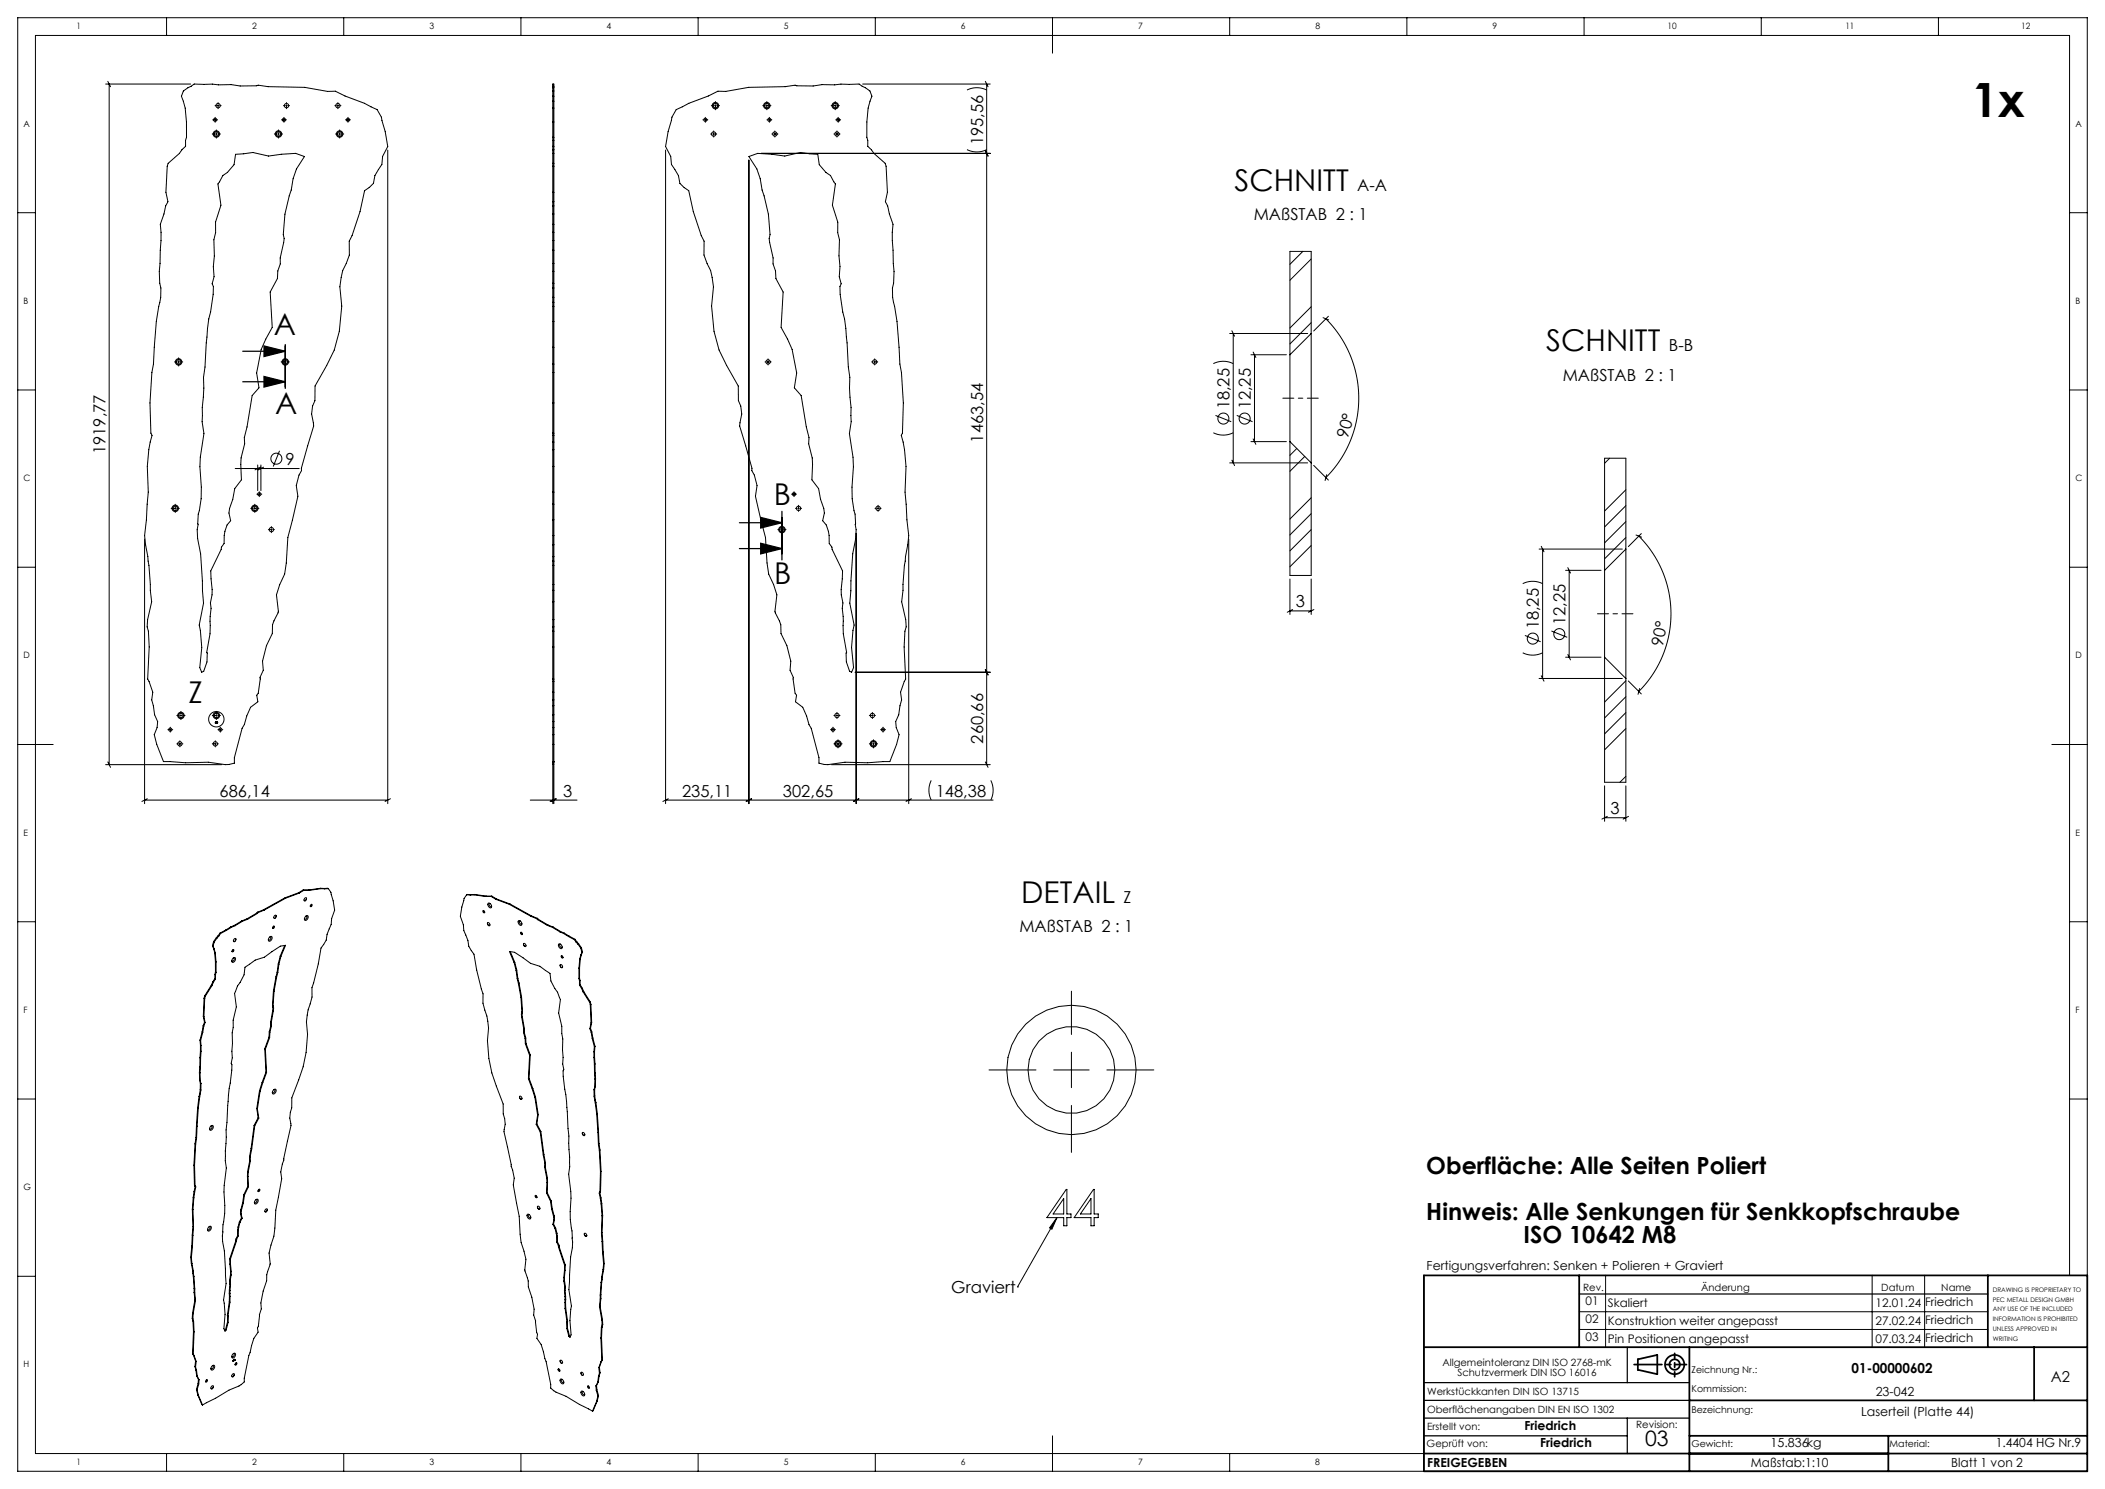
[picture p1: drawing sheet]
<svg xmlns="http://www.w3.org/2000/svg" width="594mm" height="420mm" viewBox="0 0 594 420" stroke-linecap="round" stroke-linejoin="round" font-family="sans-serif">
<defs><g id="words">
<text font-size="13.3" x="556.4" y="33.1">1x</text>
<g font-size="8.5">
<text x="348.3" y="53.9">SCHNITT</text>
<text x="77.3" y="94.6">A</text>
<text x="436.3" y="99.1">SCHNITT</text>
<text x="77.6" y="116.8">A</text>
<text x="218.4" y="142.5">B</text>
<text x="218.5" y="164.7">B</text>
<text x="53.1" y="198.2">Z</text>
<text x="288.2" y="254.6">DETAIL</text>
</g>
<g font-size="6.7">
<text x="402.5" y="331.2">Oberfläche: Alle Seiten Poliert</text>
<text x="402.5" y="344.2">Hinweis: Alle Senkungen für Senkkopfschraube</text>
<text x="430" y="350.6">ISO 10642 M8</text>
</g>
<text font-size="6" x="464.2" y="407.8">03</text>
<g font-size="4.7">
<text x="277.4" y="40.9" transform="rotate(-90 277.4 40.9)">195,56</text>
<text x="383" y="53.9">A-A</text>
<text x="353.8" y="62.1">MAßSTAB 2 : 1</text>
<text x="470.9" y="99.1">B-B</text>
<text x="441" y="107.3">MAßSTAB 2 : 1</text>
<text x="346.9" y="115.5" transform="rotate(-90 346.9 115.5)">18,25</text>
<text x="352.9" y="115.5" transform="rotate(-90 352.9 115.5)">12,25</text>
<text x="277.4" y="124.8" transform="rotate(-90 277.4 124.8)">1463,54</text>
<text x="380.4" y="123.9" transform="rotate(-75 380.4 123.9)">90°</text>
<text x="29.8" y="128.1" transform="rotate(-90 29.8 128.1)">1919,77</text>
<text x="80.6" y="131.1">9</text>
<text x="365.7" y="171.3">3</text>
<text x="434.2" y="177.6" transform="rotate(-90 434.2 177.6)">18,25</text>
<text x="441.7" y="176.3" transform="rotate(-90 441.7 176.3)">12,25</text>
<text x="469.2" y="182.6" transform="rotate(-78 469.2 182.6)">90°</text>
<text x="277.4" y="209.8" transform="rotate(-90 277.4 209.8)">260,66</text>
<text x="62" y="224.7">686,14</text>
<text x="158.9" y="224.7">3</text>
<text x="192.5" y="224.7">235,11</text>
<text x="220.9" y="224.7">302,65</text>
<text x="264.1" y="224.7">148,38</text>
<text x="454.5" y="229.6">3</text>
<text x="317.1" y="254.6">Z</text>
<text x="287.7" y="262.8">MAßSTAB 2 : 1</text>
<text x="268.5" y="364.8">Graviert</text>
</g>
<text font-size="4.2" x="578.7" y="389.8">A2</text>
<text font-size="3.9" x="522.5" y="387.2">01-00000602</text>
<g font-size="3.5">
<text x="402.6" y="358.2">Fertigungsverfahren: Senken + Polieren + Graviert</text>
<text x="529.3" y="393.8">23-042</text>
<text x="525.2" y="399.3">Laserteil (Platte 44)</text>
<text x="430.2" y="403.4">Friedrich</text>
<text x="402.7" y="413.9">FREIGEGEBEN</text>
<text x="434.6" y="408.2">Friedrich</text>
<text x="494" y="413.9">Maßstab:1:10</text>
<text x="499.6" y="408.2">15.836kg</text>
<text x="550.6" y="413.9">Blatt 1 von 2</text>
<text x="563.2" y="408.2">1.4404 HG Nr.9</text>
</g>
<g font-size="3.3">
<text x="447.5" y="368.2">01</text>
<text x="453.7" y="368.8">Skaliert</text>
<text x="529.2" y="368.8">12.01.24</text>
<text x="543.2" y="368.5">Friedrich</text>
<text x="447.5" y="373.2">02</text>
<text x="453.7" y="373.8">Konstruktion weiter angepasst</text>
<text x="529.2" y="373.8">27.02.24</text>
<text x="543.2" y="373.5">Friedrich</text>
<text x="447.5" y="378.2">03</text>
<text x="453.7" y="378.8">Pin Positionen angepasst</text>
<text x="529.2" y="378.8">07.03.24</text>
<text x="543.2" y="378.5">Friedrich</text>
</g>
<g font-size="2.8">
<text x="446.7" y="364.1">Rev.</text>
<text x="480" y="364.1">Änderung</text>
<text x="530.9" y="364.1">Datum</text>
<text x="547.8" y="364.1">Name</text>
<text x="407" y="385.2">Allgemeintoleranz DIN ISO 2768-mK</text>
<text x="411.3" y="388">Schutzvermerk DIN ISO 16016</text>
<text x="402.7" y="393.4">Werkstückkanten DIN ISO 13715</text>
<text x="402.7" y="398.6">Oberflächenangaben DIN EN ISO 1302</text>
<text x="402.7" y="403.4">Erstellt von:</text>
<text x="461.7" y="402.7">Revision:</text>
<text x="402.6" y="408.2">Geprüft von:</text>
</g>
<g font-size="2.7">
<text x="477.3" y="387.2">Zeichnung Nr.:</text>
<text x="477.3" y="392.7">Kommission:</text>
<text x="477.3" y="398.6">Bezeichnung:</text>
<text x="477.3" y="408.2">Gewicht:</text>
<text x="533.2" y="408.2">Material:</text>
</g>
<g font-size="2.5">
<text x="21.6" y="8.2">1</text>
<text x="71.2" y="8.2">2</text>
<text x="121.2" y="8.2">3</text>
<text x="171.2" y="8.2">4</text>
<text x="221.2" y="8.2">5</text>
<text x="271.2" y="8.2">6</text>
<text x="321.2" y="8.2">7</text>
<text x="371.2" y="8.2">8</text>
<text x="421.2" y="8.2">9</text>
<text x="470.5" y="8.2">10</text>
<text x="520.8" y="8.2">11</text>
<text x="570.3" y="8.2">12</text>
<text x="6.7" y="35.7">A</text>
<text x="585.7" y="35.7">A</text>
<text x="6.7" y="85.7">B</text>
<text x="585.7" y="85.7">B</text>
<text x="6.7" y="135.7">C</text>
<text x="585.7" y="135.7">C</text>
<text x="6.7" y="185.7">D</text>
<text x="585.7" y="185.7">D</text>
<text x="6.7" y="235.7">E</text>
<text x="585.7" y="235.7">E</text>
<text x="6.7" y="285.7">F</text>
<text x="585.7" y="285.7">F</text>
<text x="6.7" y="335.7">G</text>
<text x="6.7" y="385.7">H</text>
<text x="21.6" y="413.2">1</text>
<text x="71.2" y="413.2">2</text>
<text x="121.2" y="413.2">3</text>
<text x="171.2" y="413.2">4</text>
<text x="221.2" y="413.2">5</text>
<text x="271.2" y="413.2">6</text>
<text x="321.2" y="413.2">7</text>
<text x="371.2" y="413.2">8</text>
</g>
<g font-size="1.8">
<text x="562.4" y="364.4">DRAWING IS PROPRIETARY TO</text>
<text x="562.4" y="367.2">PEC METALL DESIGN GMBH</text>
<text x="562.4" y="369.9">ANY USE OF THE INCLUDED</text>
<text x="562.4" y="372.7">INFORMATION IS PROHIBITED</text>
<text x="562.4" y="375.4">UNLESS APPROVED IN</text>
<text x="562.4" y="378.2">WRITING</text>
</g>
</g></defs>
<g fill="none" stroke="#000" stroke-width=".28">
<path d="M47 5v5M97 5v5M147 5v5M197 5v5M247 5v5M297 5v10M347 5v5M397 5v5M447 5v5M497 5v5M547 5v5M29.8 23.7h24"/>
<path d="M30.4 22.9l.8 1.6M30.8 23.7v192M51.7 25.7l3.1-2 10.4 .2 2.6 .4 4.6-.1 .5-.2 2.8 .4 10.3 .2 6.4 1.2 2.2-.1 2.8 1.4 5.4 2 3.6 1.8 1.2 2.1 1.1 4.1 .7 4.2-1.4 2.8-.2 2.3-2 3.1-.4 2.2-1.2 1.2-1.3 .9-1.3 5.9-2.3 6.8-.8 1.5 .1 3.9-1.9 4.4-.8 4.6a33.6 33.6 0 0 1-3.7 22.2l-3.3 5.8v4.1l-.7 1.5-.3 2.3 .6 3.4-3.5 11.9 .1 .7-.7 1.2-.8 3 .5 3-2.9 11.6-.4 7.2-.5 3.1-1.4 3-.9 2.9 .6 4.6-1.7 3.8-.1 2.5-1.6 3.4-1.1 4.4 .2 2.6-.9 2-.5 4.5-.4 .5 .3 1.9-2.1 1.5-1.1 2.5-.7 2.4-.6 1-2.2 8.3v1.6l-2.5 .4-4.8-.7-6.4 .2-6.3-.4-1.9-4.8-.7-2.8 .8-2 .2-1.7-.9-1.9-.3-2.5-.5-1.7 .3-2.2-1.4-3.7 .4-9-.2-4.5-.4-1.2 .2-2 1.1-5.1-.8-10.2-1.2-8.4 1-12.3a38.5 38.5 0 0 1 1.1-16l-.3-.6-.3-8.5 .6-8.6 .4-2.4a84.2 84.2 0 0 1 2-18.8l.1-2.7-.3-1.3-.2-3.4 .5-8.7-.2-4.5 1.1-2.9 .4-2.3 .7-1.2-.6-2.7 .4-7.3 .2-.8 3.2-2.8 .7-1.1 1.1-.9v-1.7l.2-.9v-4.3l-.3-3.9-1.1-3.4zM59.9 37.8h.7M60 33.8h.2M60.5 33.8h.5M60.7 29.8h.3M60.7 33.1v.2M60.7 33.6v.5M60.7 34.3v.2M60.8 37.8h.5M61.1 36.6v.7"/>
<path d="M61.1 37.6v.5M61.1 38.3v.7M61.2 33.8h.2M61.3 29.8h.5M61.5 28.9v.4M61.5 29.6v.5M61.5 30.3v.4M61.6 37.8h.6M62 29.8h.4M77.4 37.8h.7M78.3 37.8h.5M78.6 36.6v.7"/>
<path d="M78.6 37.6v.5M78.6 38.3v.7M79.1 37.8h.6M79.4 33.8h.2M79.9 33.8h.5M80 29.8h.3M80.1 33.1v.2M80.1 33.6v.5M80.1 34.3v.2M80.6 29.8h.5M80.6 33.8h.2M80.8 28.9v.4"/>
<path d="M80.8 29.6v.5M80.8 30.3v.4M81.3 29.8h.4M94.5 29.8h.3M94.7 37.8h.6M95.1 29.8h.5M95.3 28.9v.4M95.3 29.6v.5M95.3 30.3v.4M95.6 37.8h.5M95.8 36.6v.7M95.8 37.6v.5"/>
<path d="M95.8 38.3v.7M95.8 29.8h.4M96.3 37.8h.7M97.5 33.8h.2M97.9 33.8h.5M98.2 33.1v.2M98.2 33.6v.5M98.2 34.3v.2M98.7 33.8h.2M156 23.7h.3v192h-.3zM156 25.7h.3M156 27.1h.3"/>
<path d="M156 28.6h.3M156 30.5h.3M156 24.7h.3M156 34.4h.3M156 39.6h.3M156 38.7h.3M156 24.3h.3M190.8 30.9l3.6-1.8 5.5-2 2.7-1.4 2.2 .1 6.5-1.2 10.3-.2 2.8-.4 .5 .2 4.6 .1 2.5-.4 10.4-.2 3.1 2 .5 1.4-1 3.4-.4 3.9v4.3l.3 .9v1.7l1 .9 .7 1.1 3.2 2.8 .2 .8 .4 7.3-.6 2.7 .7 1.2 .5 2.3 1 2.9-.2 4.5 .5 8.7-.1 3.4a11.6 11.6 0 0 0 .2 6.5l.7 4.3 1.8 23-.2 8.5-.4 .6a38.5 38.5 0 0 1 1.1 16l1 12.3-1.2 8.4-.8 10.2 1.2 5.1 .1 2-.3 1.2-.3 4.5 .5 9-1.5 3.7 .3 2.2-.4 1.7-.4 2.5-.8 1.9 .1 1.7 .8 2-.7 2.8-1.9 4.8-6.3 .4-6.4-.2-4.8 .7-2.5-.4v-1.6l-2.2-8.3-.6-1-.7-2.4-1.1-2.5-2-1.5 .3-1.9-.4-.5-.5-4.5-1-2 .3-2.6-1.2-4.4-1.6-3.4-.1-2.5-1.6-3.8 .5-4.6-.9-2.9-1.4-3-.5-3.1-.4-7.2-2.8-11.6 .4-3-.7-3-.8-1.3 .1-.6-3.5-11.9 .6-3.4-.3-2.3-.6-1.5-.1-4.1-3.3-5.8a33.6 33.6 0 0 1-3.7-22.2l-.8-4.6-1.8-4.4v-3.9l-.8-1.5-2.3-6.8-1.2-5.9-1.3-.9-1.2-1.2-.5-2.2-1.9-3.1-.2-2.3-1.5-2.8 .7-4.2 1.1-4.1zM198.3 33.8h.2M198.8 33.8h.5M199 33.1v.2M199 33.6v.5"/>
<path d="M199 34.3v.2M199.5 33.8h.2M200.5 37.8h.4M200.7 29.8h.7M201.1 37.8h.5M201.4 36.9v.4M201.4 37.6v.5M201.4 38.3v.4M201.6 29.8h.5M201.9 28.6v.7M201.9 29.6v.5M201.9 30.3v.7"/>
<path d="M201.9 37.8h.4M202.4 29.8h.6M215.2 29.8h.7M216.1 29.8h.5M216.4 28.6v.7M216.4 29.6v.5M216.4 30.3v.7M216.4 33.8h.2M216.9 33.8h.5M216.9 29.8h.7M217.1 33.1v.2M217.1 33.6v.5"/>
<path d="M217.1 34.3v.2M217.6 33.8h.2M217.8 37.8h.4M218.4 37.8h.5M218.7 36.9v.4M218.7 37.6v.5M218.7 38.3v.4M219.2 37.8h.3M234.5 29.8h.7M235.3 37.8h.4M235.4 29.8h.5M235.7 28.6v.7"/>
<path d="M235.7 29.6v.5M235.7 30.3v.7M235.8 33.8h.2M235.9 37.8h.5M236.2 36.9v.4M236.2 37.6v.5M236.2 38.3v.4M236.2 29.8h.7M236.3 33.8h.5M236.5 33.1v.2M236.5 33.6v.5M236.5 34.3v.2"/>
<path d="M236.7 37.8h.3M237 33.8h.2M243.4 23.7h36M272.9 25.4a6.2 6.2 0 0 1 5.5 0M278 22.9l.8 1.6M278.4 23.7v192M5 60h5M66.5 43.5l4.9-.5 4.4 1 3.6-.5 4-.2 2.5 .9-2.2 3.5-1 2.7-.5 3.2-1.8 6.8-.5 5.8 .3 1.1-1.1 5.5v1.6l-.7 2-.1 2.2-2.1 3.8 .6 9.9-1.8 3.4-1.3 2.9-1.3 6.6 .7 4.2-1.9 2.2-1.5 8.8-.8 3 .1 1.8-1 4 .1 6.1-1.9 2.5-.5 3.1-.9 2.5-.2 1.3 .5 2.2-1 1.2-.6 1.8-.3 3.4-.7 1-.1 .6-2.9 6.1 .4 5.3-.1 1.5-.4 2.3 .2 1.5-.3 2.3a35.9 35.9 0 0 1-1 10.1l.2 .2-.1 2.5-.9 2.7-.6 .2-.5-1.3 .5-5.6-.4-4.9-.3-1.5 1.2-6.2-.8-13.9a18.5 18.5 0 0 1-.8-8.5l.1-2.7a29.9 29.9 0 0 0 .5-13.3l.1-2.7 1-6.7-.5-3.4 .1-3.9 .4-5.5-.1-3.1 .4-2.9 .4-6.8a45.2 45.2 0 0 1 1.2-8.7l.8-5v-2.2l-.3-.8 .5-2-.2-2.8 .3-3-.2-4.6 .5-2v-2.9l1.5-4.8-.8-6 1.4-2.4 1.3-.9 1.8-2.1zM109.4 42.3v184.4M156 43.3h.3M156 58.1h.3M156 56.9h.3"/>
<path d="M156 54.2h.3M156 46.9h.3M156 46.1h.3M156 42.3h.3M156 41.3h.3M187.8 42.3v184.4M211.3 44.2l2.5-.9 4 .2 3.6 .5 4.5-1 4.9 .5 .4 3 1.9 2.1 1.3 .9 1.3 2.4-.8 6 1.5 4.8v2.9l.5 2-.2 4.6 .3 3-.2 2.8 .6 2-.4 .8 .1 2.2 .7 5a45.1 45.1 0 0 1 1.2 8.7l.4 6.8 .4 2.9-.1 3.1 .5 5.5v3.9l-.5 3.4 1 6.7 .1 2.7a29.9 29.9 0 0 0 .5 13.3l.1 2.7a18.5 18.5 0 0 1-.8 8.5l-.8 13.9 1.2 6.2-.3 1.5-.4 4.9 .6 5.6-.6 1.3-.5-.2-1-2.7v-2.5l.1-.2a35.9 35.9 0 0 1-1-10.1l-.2-2.3 .2-1.5-.5-2.3v-1.5l.4-5.3-3-6.1v-.6l-.8-1-.2-3.4-.6-1.8-1.1-1.2 .5-2.2-.1-1.3-1-2.5-.5-3.1-1.9-2.5 .1-6.1-1-4 .1-1.8-.8-3-1.4-8.8-1.9-2.2 .6-4.2-1.3-6.6-1.3-2.9-1.8-3.4 .6-9.9-2-3.8-.2-2.2-.7-2 .1-1.6-1.2-5.5 .3-1.1-.5-5.8-1.8-6.8-.5-3.2-.9-2.7zM211.3 45.2v181.5M214.8 43.3h64.6M272.9 42.2a6.2 6.2 0 0 0 5.5 0M278 42.5l.8 1.5M584 60h5"/>
<path d="M156 76.5h.3M156 74.3h.3M156 79.9h.3M156 70.6h.3M156 67.8h.3M156 63.3h.3M156 60.4h.3M156 65.5h.3M367.6 70.9l-3.6 3.7M370 73l-6 6M156 97.9h.3M156 90.7h.3"/>
<path d="M156 86.4h.3M156 85.3h.3M156 81.2h.3M156 83.9h.3M347 94.1h22M347.6 93.3l.8 1.5M348 94.1v36.5M353.6 99.3l.8 1.5M370 86.5l-6 6M370 91l-6 6M370 94.1v-23.2h-6v29.2M370 94.1v36.5"/>
<path d="M370 94.1l-6 6M373.4 89.6l1.5 .6M374.1 89.9a31.7 31.7 0 0 1 0 44.8M374.9 89.2l-4.2 4.2M5 110h5M49.2 102.1h.7M50.2 102.1h.5M50.4 100.9v.7M50.4 101.8v.5M50.4 102.6v.6M50.9 102.1h.7M79.3 102.1h.7"/>
<path d="M80.2 102.1h.5M80.5 100.9v.7M80.5 101.8v.5M80.5 102.6v.6M81 102.1h.7M156 113.7h.3M156 105.1h.3M156 102.7h.3M215.9 102.1h.3M216.5 102.1h.5M216.7 101.2v.4M216.7 101.8v.5"/>
<path d="M216.7 102.6v.3M217.2 102.1h.4M246 102.1h.3M246.6 102.1h.5M246.8 101.2v.4M246.8 101.8v.5M246.8 102.6v.3M247.3 102.1h.4M342.4 102.6a6.3 6.3 0 0 1 5.6 0M343 117.2l4.4 1.8M349 117.2l4.4 1.8M353 100.1h10"/>
<path d="M354 100.1v24.5M364 100.1v24.5M584 110h5M66.4 132.2h18M72.5 139.4h.2M72.7 131.2v7.2M72.9 139.4h.5M73.2 138.7v.2M73.2 139.1v.5M73.2 139.9v.2M73.5 131.8l-1.5 .7M73.6 131.2v7.2"/>
<path d="M73.7 139.4h.2M74.4 131.8l-1.5 .7M78.9 127.2l-1.8 4.4M156 138.8h.3M156 131.6h.3M156 126.9h.3M156 124.7h.3M156 122.2h.3M156 122.8h.3M223.4 139.4h.2M223.8 139.4h.5M224.1 138.7v.2"/>
<path d="M224.1 139.1v.5M224.1 139.9v.2M224.6 139.4h.2M342.4 122.1a6.3 6.3 0 0 0 5.6 0M347 130.6h22M347.6 129.8l.8 1.5M353 124.6h10M353.6 123.8l.8 1.5M364 124.6v37.7h6v-31.7M364 124.6l6 6M365.9 126.5l-1.9 1.9M368.2 128.7l-4.2 4.2"/>
<path d="M370.7 131.3l4.2 4.1M374.4 133.9l-.5 1.6M454.2 129.3l-1.4 1.4M458.8 138.2l-6 6M5 160h5M40.8 152.1v74.6M48.3 143.4h.7M49.2 143.4h.5M49.5 142.2v.7M49.5 143.1v.5M49.5 143.9v.7M50 143.4h.6"/>
<path d="M70.7 143.4h.7M71.6 143.4h.5M71.9 142.2v.7M71.9 143.1v.5M71.9 143.9v.7M72.4 143.4h.7M75.7 149.4h.4M76.3 149.4h.5M76.6 148.5v.4M76.6 149.1v.5M76.6 149.9v.4M77.1 149.4h.3"/>
<path d="M156 151.1h.3M156 146.6h.3M156 153.7h.3M156 157h.3M156 142.2h.3M156 158.3h.3M156 159.5h.3M219.5 149.4h.6M220.4 149.4h.5M220.6 148.2v.7M220.6 149.1v.5M220.6 149.9v.7"/>
<path d="M221.1 149.4h.7M224.5 143.4h.3M225.1 143.4h.5M225.3 142.5v.4M225.3 143.1v.5M225.3 143.9v.4M225.8 143.4h.4M241.6 150.4v76.3M246.9 143.4h.4M247.5 143.4h.5M247.8 142.5v.4M247.8 143.1v.5"/>
<path d="M247.8 143.9v.4M248.3 143.4h.3M256.4 152.1v74.6M370 140.4l-6 6M370 144.9l-6 6M370 149.4l-6 6M370 153.9l-6 6M434.3 154.9h23.5M434.9 154.1l.8 1.5M435.3 154.9v36.5M458.8 154.9v-25.6h-6v31.6M458.8 154.9v36.5"/>
<path d="M458.8 154.9l-6 6M458.8 142.6l-6 6M458.8 147.1l-6 6M458.8 151.6l-6 6M461.7 150.9l1.5 .6M462.5 151.2a31 31 0 0 1 0 43.8M463.2 150.5l-3.7 3.7M584 160h5M156 176.8h.3M156 174.8h.3M156 178h.3M156 169.7h.3"/>
<path d="M156 164.9h.3M156 166.5h.3M364 163.3v10M364 172.3h6M364.8 171.9l-1.6 .8M370 163.3v10M370.8 171.9l-1.6 .8M429.7 164.6a6.3 6.3 0 0 1 5.6 0M430.3 179.2l4.4 1.8M437.8 178l4.4 1.8M441.8 160.9h10M442.4 160.1l.8 1.5"/>
<path d="M442.8 160.9v24.5M452.8 160.9v24.5M156 191.5h.3M156 182.5h.3M156 192.2h.3M156 195.2h.3M156 197.4h.3M156 199.1h.3M241.3 189.6h38.1M278 188.9l.8 1.5M429.7 184.1a6.3 6.3 0 0 0 5.6 0M434.3 191.4h23.5"/>
<path d="M434.9 190.6l.8 1.5M441.8 185.4h10M442.4 184.6l.8 1.5M452.8 185.4v35.3h6v-29.3M452.8 185.4l6 6M458.8 192l-6 6M458.8 196.5l-6 6M459.5 192.1l3.7 3.6M462.7 194.2l-.5 1.7M5 210h10M29.8 215.7h32.8M30.4 214.9l.8 1.5"/>
<path d="M47.4 205.8h.2M47.8 205.8h.5M48.1 205.1v.2M48.1 205.6v.5M48.1 206.3v.2M48.6 205.8h.2M49.9 201.8h.7M49.9 209.8h.4M50.5 209.8h.5M50.8 209v.3M50.8 209.6v.5M50.8 210.3v.4"/>
<path d="M50.8 201.8h.5M51.1 200.7v.6M51.1 201.6v.5M51.1 202.3v.7M51.3 209.8h.3M51.6 201.8h.6M59.9 201.8h.7M59.9 209.8h.4M60.5 209.8h.5M60.8 209v.3M60.8 209.6v.5M60.8 210.3v.4"/>
<path d="M60.8 203.8l.1-.2 .1 .4v-.5l-.3 .4 .7-.1M60.8 201.8h.5M61.1 200.7v.6M61.1 201.6v.5M61.1 202.3v.7M61.3 209.8h.3M61.4 203.5h.1M61.4 203.5l-.3 .4M61.4 203.5v.5l-.1-.4-.1 .2M61.4 203.8v.1M61.5 205.8h.2M61.6 201.8h.6"/>
<path d="M61.9 205.8h.5M62.2 205.1v.2M62.2 205.6v.5M62.2 206.3v.2M62.7 205.8h.2M156 215.8v10.9M156 203.5h.3M156 214.8h.3M156 201.6h.3M156 207.2h.3M156 205.2h.3M156 210h.3"/>
<path d="M156 215.2h.3M156.3 215.8v10.9M234.4 205.8h.2M234.6 215.7h44.8M234.8 205.8h.5M235.1 205.1v.2M235.1 205.6v.5M235.1 206.3v.2M235.3 209.8h.7M235.3 201.8h.4M235.6 205.8h.2M235.9 201.8h.5"/>
<path d="M236.2 201v.3M236.2 201.6v.5M236.2 202.3v.4M236.2 209.8h.5M236.5 208.7v.6M236.5 209.6v.5M236.5 210.3v.7M236.7 201.8h.3M237 209.8h.6M245.3 209.8h.7M245.3 201.8h.4M245.9 201.8h.5"/>
<path d="M246.2 201v.3M246.2 201.6v.5M246.2 202.3v.4M246.2 209.8h.5M246.5 208.7v.6M246.5 209.6v.5M246.5 210.3v.7M246.7 201.8h.3M247 209.8h.6M248.5 205.8h.2M248.9 205.8h.5M249.2 205.1v.2"/>
<path d="M249.2 205.6v.5M249.2 206.3v.2M249.7 205.8h.2M278 214.9l.8 1.5M458.8 219l-1.7 1.7M458.8 201l-6 6M458.8 205.5l-6 6M579 210h10M40.8 225.7h68.6M41.6 225.3l-1.6 .8M110.2 225.3l-1.5 .8M149.6 225.7h13.2"/>
<path d="M156.8 225.3l-1.6 .8M157.1 225.3l-1.6 .8M187.8 225.7h92.4M188.6 225.3l-1.5 .8M212.1 225.3l-1.5 .8M242.4 225.3l-1.6 .8M257.2 225.3l-1.5 .8M262.8 220.1a6.2 6.2 0 0 0 0 5.6M279.6 220.1a6.2 6.2 0 0 1 0 5.6M452.8 221.7v10M452.8 230.7h6M453.6 230.3l-1.6 .7"/>
<path d="M458.8 221.7v10M459.6 230.3l-1.6 .7M5 260h5M68.2 259.8l.2 .1M68.2 259.8l-2.1 1.2M68.4 259.9l-2.1 1.2M69.7 259.2l.2 .1M69.7 259.2l-1.5 .6M69.9 259.3l-1.5 .6M72.4 257.6l.2 .1M72.4 257.6l-2.7 1.6M72.6 257.7l-2.7 1.6"/>
<path d="M72.7 257.3l.2 .1M72.7 257.3l-.3 .3M72.9 257.4l-.3 .3M74.4 256.6l.1 .1M74.4 256.6l-1.7 .7M74.5 256.7l-1.6 .7M77.5 258.3a.34 .34 0 0 1 .5 0 .34 .34 0 0 1-.2 .5l-.1 .1a.34 .34 0 0 1-.5 0 .34 .34 0 0 1 .2-.5zM77.9 258.3l-.4 .8M80.4 253.2l.2 .1M80.4 253.2l-6 3.4M80.6 253.3l-6.1 3.4M84.2 251.8l.2 .1"/>
<path d="M84.2 251.8l-3.8 1.4M84.4 251.9l-3.8 1.4M85.6 251l.1 .1M85.6 251l-1.4 .8M85.7 251.1l-1.3 .8M86 253.3a.34 .34 0 0 1 .6 .1 .34 .34 0 0 1-.3 .5v.1a.34 .34 0 0 1-.6-.1 .34 .34 0 0 1 .2-.5zM86.2 258.5l.1-.1a.46 .46 0 0 1 .7 .1 .46 .46 0 0 1-.2 .7 .51 .51 0 0 1-.7 .4 .51 .51 0 0 1 0-.9zM86.3 258.4a.43 .43 0 0 1 .2 .6 .43 .43 0 0 1-.6 .1M86.5 253.4l-.4 .7M87.2 251l.1 .1M87.2 251h-1.6M87.3 251.1h-1.6"/>
<path d="M87.7 255.2l.1-.1a.27 .27 0 0 1 .2 .4 .27 .27 0 0 1-.4 .1zM87.9 255.1l-.3 .6M90.4 250.6l.2 .1M90.4 250.6l-3.2 .4M90.4 250.6h1.1M90.6 250.7l-3.3 .4M90.6 250.7h1.1M91.5 250.6l.2 .1M91.5 250.6l1.2 .1M92.7 250.7l.7 1 1 5-.8 2.4-.1 1.6-1.2 2.8-.2 1.7-1.5 2.2-.8 4.5-1.8 6.7v2.6l-.5 2a15.8 15.8 0 0 0-.7 8.6l-.4 5-.9 4.1-3.2 8.8v2.8a7.3 7.3 0 0 0-.2 5l-2.9 13.1 .3 1.9-1.7 8.8-.5 7.4-1.4 4.8 .3 2.9a11.8 11.8 0 0 0-1 4.9l-.9 2.9-.7 3.3 .1 1.7-.5 1.7-.3 3.2-.2 .5 .1 1.2-1.2 1.7-.6 2.1a53.6 53.6 0 0 0-2.1 10.2l-1.5 1.2-2.8 1.1-3.8 2.3-3.7 1.9M92.7 250.7h-1M131.7 252.4l-.7 1-1.1 5.1 .9 2.3 .1 1.7 1.1 2.8 .3 1.6 1.5 2.3 .7 4.4 1.8 6.7v2.7l.5 1.9a15.7 15.7 0 0 1 .7 8.6l.5 5.1 .8 4.1 3.2 8.7v2.8a7.3 7.3 0 0 1 .2 5l2.9 13.1-.3 1.9 1.7 8.9 .5 7.3 1.4 4.8-.3 3a11.8 11.8 0 0 1 1 4.8l1 2.9 .6 3.4-.1 1.6 .5 1.7 .3 3.2 .3 .6-.2 1.1 1.2 1.8 .6 2a53.6 53.6 0 0 1 2.1 10.2l1.5 1.2 2.8 1.2 3.8 2.2 3.7 1.9"/>
<path d="M131.7 252.4h1M132.9 252.3l-.2 .1M132.9 252.3l-1.2 .1M133.8 252.4h-1.1M133.8 252.4l3.2 .5M133.9 252.3l-.1 .1M133.9 252.3l3.3 .5M133.9 252.3h-1M136.3 256.9l.4 .1v.5l-.4-.2zM136.4 256.8l.4 .6M137 252.9h1.6M137.2 252.8l-.2 .1"/>
<path d="M137.2 252.8h1.6M137.7 254.8a.75 .75 0 0 1 .9 .4 .75 .75 0 0 1-.2 .9l-.7-.6zM138.3 254.8a.43 .43 0 0 0-.2 .6 .43 .43 0 0 0 .6 .2M138.6 252.9l1.3 .8M138.8 252.8l-.2 .1M138.8 252.8l1.3 .8M139.9 253.7l3.8 1.4M140.1 253.6l-.2 .1M140.1 253.6l3.8 1.4M143.7 255.1l6.1 3.4M143.9 255l-.2 .1M143.9 255l6.1 3.4"/>
<path d="M146.3 259.7a.75 .75 0 0 1 .8 .4 .75 .75 0 0 1-.2 .9l-.6-.6zM146.8 259.8a.43 .43 0 0 0-.1 .6 .43 .43 0 0 0 .6 .1M149.8 258.5l1.6 .6M150 258.4l-.2 .1M150 258.4l1.6 .6M151.4 259.1l.3 .3M151.6 259l-.2 .1M151.6 259l.3 .3M151.7 259.4l2.7 1.6M151.9 259.3l-.2 .1M151.9 259.3l2.7 1.6M584 260h5"/>
<path d="M59.6 277.9l.2 .1M59.6 277.9l-1.9 3M59.8 278l-1.9 3M59.9 266.8l.2 .1M59.9 266.8l.4 .7M60 277l.2 .1M60 277l-.4 .9M60.1 266.9l.3 .8M60.2 277.1l-.4 .9M60.3 267.5l.1 .2M60.3 267.5l.3 1.2M60.3 265.6l.2 .1"/>
<path d="M60.3 265.6l-.4 1.2M60.4 267.7l.4 1.1M60.5 265.7l-.4 1.2M60.6 268.7l.2 .1M60.6 268.7l.2 2.5M60.6 274.9l.2 .1M60.6 274.9v1.1M60.6 276l.2 .1M60.6 276l-.6 1M60.8 268.8l.2 2.5M60.8 271.2l.2 .1M60.8 271.2v3"/>
<path d="M60.8 274.2l.2 .1M60.8 274.2l-.2 .7M60.8 275v1.1M60.8 276.1l-.6 1M61 271.3v3M61 274.3l-.2 .7M61 264.5l.2 .1M61 264.5l-.7 1.1M61.2 264.6l-.7 1.1M61.6 263.9l.1 .1M61.6 263.9l-.6 .6M61.7 264l-.5 .6"/>
<path d="M62.1 263.2l.2 .1M62.1 263.2l-.5 .7M62.3 263.3l-.6 .7M63.7 262.3l.2 .1M63.7 262.3l-1.6 .9M63.9 262.4l-1.6 .9M65.1 261.5l.2 .1M65.1 261.5l-1.4 .8M65.3 261.6l-1.4 .8M65.6 268l.1-.1a.27 .27 0 0 1 .2 .4 .27 .27 0 0 1-.4 0zM65.7 270.3l.1-.1a.46 .46 0 0 1 .7 .1 .46 .46 0 0 1-.2 .7 .51 .51 0 0 1-.7 .4 .51 .51 0 0 1 0-.8zM65.8 267.8l-.3 .6"/>
<path d="M65.8 270.2a.43 .43 0 0 1 .2 .6 .43 .43 0 0 1-.6 .2M66.1 264.8a.34 .34 0 0 1 .5 .1 .34 .34 0 0 1-.2 .5v.1a.34 .34 0 0 1-.6-.1 .34 .34 0 0 1 .2-.5zM66.1 261l.2 .1M66.1 261l-1 .5M66.3 261.1l-1 .5M66.6 264.9l-.5 .7M76.1 264.4l.1-.1a.46 .46 0 0 1 .7 .1 .46 .46 0 0 1-.3 .6 .51 .51 0 0 1-.7 .5 .51 .51 0 0 1 0-.9zM76.2 264.3a.43 .43 0 0 1 .1 .6 .43 .43 0 0 1-.6 .1M77.1 261.3a.27 .27 0 0 1 .3 .4 .27 .27 0 0 1-.5 0zM77.2 279.5l.1 .1M77.2 279.5l-.3 4.1M77.3 261.2l-.4 .6"/>
<path d="M77.3 279.6l-.2 4.1M77.9 275.5l.2 .1M77.9 275.5l-.7 4M78.1 275.6l-.8 4M78.2 274.2l.2 .1M78.2 274.2l-.3 1.3M78.4 274.3l-.3 1.3M78.5 271.9l.2 .1M78.5 271.9l-.3 2.3M78.7 272l-.3 2.3M79.1 269.7l.2 .1M79.1 269.7l-.6 2.2"/>
<path d="M79.3 269.8l-.6 2.2M79.3 269.8l1.3-3.2-1.5 .3-4.5 3.1-2.6 .8-2.9 2-.2 2.2-1.9 3.1-.8 2.1 .5 3.8-.9 3.8v2l-.3 1.5 .1 7.1-.4 1.5 .2 .4v1.5a156 156 0 0 0-1.6 20.7l-.2 4.9 .3 2.1-.7 6.7a25.5 25.5 0 0 1-.3 9.3l-.1 1.8a13.4 13.4 0 0 0 .5 5.5l.5 9.2-.7 4.7 .4 4-.3 4.1 .3 .7 .3-.4M80.3 266.7l-1.2 3M137.5 260.4l.5 .7M137.6 260.2a.46 .46 0 0 1 .6 .3 .46 .46 0 0 1-.3 .6l-.3-.4zM144 268.4l1.3 3M145.1 271.5l-1.3-3.1 1.4 .2 4.5 3.1 2.6 .9 2.9 2 .3 2.1 1.8 3.2 .8 2-.5 3.8 .9 3.8v2l.3 1.6v7l.3 1.6-.2 .4v1.5a155.9 155.9 0 0 1 1.7 20.7l.2 4.8-.3 2.1 .6 6.8a25.5 25.5 0 0 0 .3 9.2l.1 1.9a13.4 13.4 0 0 1-.5 5.5l-.5 9.2 .7 4.6-.4 4.1 .4 4-.4 .7-.3-.3M145.1 271.5l.5 2.2M145.3 271.4l-.2 .1M145.3 271.4l.5 2.2M145.6 273.7l.3 2.4M145.8 273.6l-.2 .1"/>
<path d="M145.8 273.6l.3 2.4M145.9 276.1l.4 1.3M146.1 276l-.2 .1M146.1 276l.4 1.3M146.3 277.4l.7 3.9M146.5 277.3l-.2 .1M146.5 277.3l.7 3.9M146.9 263l.4 .2v.4l-.3-.2zM147.1 263l.3 .5M147.7 266.3l.5 .7M147.8 266.1a.46 .46 0 0 1 .6 .3 .46 .46 0 0 1-.3 .6l-.3-.4zM154.4 261l1.5 .6"/>
<path d="M154.6 260.9l-.2 .1M154.6 260.9l1.5 .6M155.9 261.6l2.1 1.3M156.1 261.5l-.2 .1M156.1 261.5l2.1 1.3M157.7 266.3a.75 .75 0 0 1 .8 .4 .75 .75 0 0 1-.2 .9l-.6-.5zM158 262.9l1.1 .4M158 272.2l.5 .8M158.1 272.1a.46 .46 0 0 1 .6 .3 .46 .46 0 0 1-.3 .6l-.3-.5zM158.2 262.8l-.2 .1M158.2 262.8l1 .4M158.2 266.3a.43 .43 0 0 0-.2 .6 .43 .43 0 0 0 .6 .2"/>
<path d="M158.4 269.6l.4 .2v.4l-.4-.2zM158.5 269.6l.4 .5M159.1 263.3l1.3 .9M159.2 263.2l-.1 .1M159.2 263.2l1.4 .9M160.4 264.2l1.7 .8M160.6 264.1l-.2 .1M160.6 264.1l1.7 .8M162.1 265l.5 .8M162.3 264.9l-.2 .1M162.3 264.9l.5 .8M162.6 265.8l.5 .6"/>
<path d="M162.8 265.7l-.2 .1M162.8 265.7l.5 .6M163.1 266.4l.8 1M163.3 266.3l-.2 .1M163.3 266.3l.8 1M163.4 276l.1 .7M163.4 273.1v2.9M163.5 277.8l.6 1.1M163.5 276.7v1.1M163.5 275.9l-.1 .1M163.5 275.9l.2 .7M163.5 273l-.1 .1"/>
<path d="M163.5 273v2.9M163.6 270.5l-.2 2.6M163.7 277.7l-.2 .1M163.7 277.7l.6 1M163.7 276.6l-.2 .1M163.7 276.6v1.1M163.8 270.4l-.2 .1M163.8 270.4l-.3 2.6M163.9 267.4l.3 1.2M163.9 269.4l-.3 1.1M164.1 267.3l-.2 .1M164.1 267.3l.3 1.2"/>
<path d="M164.1 269.3l-.2 .1M164.1 269.3l-.3 1.1M164.1 278.9l.4 .9M164.2 268.6l-.3 .8M164.3 278.7l-.2 .2M164.3 278.7l.4 1M164.4 268.5l-.2 .1M164.4 268.5l-.3 .8M164.5 279.8l1.9 3M164.7 279.7l-.2 .1M164.7 279.7l1.9 3M302.3 279.6v12.2"/>
<path d="M56.4 298.4l.2 .1M56.4 298.4v2.5M56.4 293.4l.2 .1M56.4 293.4l.2 1.4M56.6 296.4l.1 .1M56.6 296.4l-.2 2M56.6 294.8l.1 .1M56.6 294.8v1.6M56.6 298.5v2.5M56.6 293.5l.1 1.4M56.7 296.5l-.1 2M56.7 294.9v1.6"/>
<path d="M57 291.1l.2 .1M57 291.1l-.6 2.3M57.2 291.2l-.6 2.3M57.3 289.3l.2 .1M57.3 289.3l-.3 1.8M57.4 286.7l.1 .1M57.4 286.7l.3 1.6M57.5 289.4l-.3 1.8M57.5 286.8l.4 1.6M57.6 281.6l.2 .1M57.6 281.6l-.2 5.1M57.7 288.3l.2 .1"/>
<path d="M57.7 288.3l-.4 1M57.7 280.9l.2 .1M57.7 280.9l-.1 .7M57.8 281.7l-.3 5.1M57.9 288.4l-.4 1M57.9 281l-.1 .7M74.7 295.8l.2 .1M74.7 295.8l.3 6.6M74.9 295.9l.3 6.6M75.9 292.6l.2 .1M75.9 292.6l-1.2 3.2M76 291.1l.2 .1"/>
<path d="M76 291.1l-.1 1.5M76.1 292.7l-1.2 3.2M76.2 291.2l-.1 1.5M76.4 288.3l.2 .1M76.4 288.3v1.2M76.4 289.5l.2 .1M76.4 289.5l-.4 1.6M76.6 288.4v1.2M76.6 289.6l-.4 1.6M76.9 283.6l.2 .1M76.9 283.6l.1 .6M77 285l.1 .1"/>
<path d="M77 285l-.6 3.3M77 284.2l.2 .1M77 284.2v.8M77.1 283.7l.1 .6M77.1 285.1l-.5 3.3M77.2 284.3l-.1 .8M147 281.3l.3 4.1M147.1 286.1l.1 .8M147.2 281.2l-.2 .1M147.2 281.2l.2 4.1M147.2 286.9l.6 3.3M147.3 285.4l-.2 .7"/>
<path d="M147.3 286l-.2 .1M147.3 286l.1 .8M147.4 286.8l-.2 .1M147.4 286.8l.6 3.3M147.4 285.3l-.1 .1M147.4 285.3l-.1 .7M147.8 291.3l.4 1.6M147.8 290.2v1.1M147.9 291.2l-.1 .1M147.9 291.2l.5 1.6M148 290.1l-.2 .1M148 290.1l-.1 1.1"/>
<path d="M148.2 292.9v1.5M148.2 294.4l1.2 3.3M148.4 292.8l-.2 .1M148.4 292.8v1.5M148.4 294.3l-.2 .1M148.4 294.3l1.2 3.3M149.4 297.7l-.3 6.6M149.6 297.6l-.2 .1M149.6 297.6l-.3 6.6M166.4 282.8l.2 .6M166.4 290.2l.4 1M166.6 283.4l.2 5.1"/>
<path d="M166.6 282.7l-.2 .1M166.6 282.7l.1 .6M166.6 290.1l-.2 .1M166.6 290.1l.4 1M166.7 283.3l-.1 .1M166.7 283.3l.3 5.1M166.8 288.5l-.4 1.7M166.8 291.2l.3 1.7M167 288.4l-.2 .1M167 288.4l-.4 1.7M167 291.1l-.2 .1M167 291.1l.3 1.7"/>
<path d="M167.1 292.9l.6 2.3M167.3 292.8l-.2 .1M167.3 292.8l.6 2.3M167.6 296.7v1.6M167.6 298.3l.1 1.9M167.7 295.2l-.1 1.5M167.8 296.6l-.2 .1M167.8 296.6v1.6M167.8 298.2l-.2 .1M167.8 298.2l.1 1.9M167.9 295.1l-.2 .1M167.9 295.1l-.1 1.5"/>
<path d="M302.3 296.8v10M5 310h5M55.4 317.6l.2 .1M55.4 317.6l-.1 3.3M55.6 317.7l-.1 3.3M55.8 312.4l.2 .1M55.8 312.4l-.4 5.2M56 312.5l-.4 5.2M56.2 309.3l.2 .1M56.2 309.3l-.4 3.1M56.3 302.5l.1 .1M56.3 302.5v2.3"/>
<path d="M56.3 304.8l.2 .1M56.3 304.8l.2 .8M56.4 309.4l-.4 3.1M56.4 308.4l.1 .1M56.4 308.4l-.2 .9M56.4 300.9l.2 .1M56.4 300.9l-.1 1.6M56.4 302.6l.1 2.3M56.5 307.4l.2 .1M56.5 307.4l-.1 1M56.5 304.9l.2 .8M56.5 308.5l-.1 .9"/>
<path d="M56.5 305.6l.2 .1M56.5 305.6v1.8M56.6 301l-.2 1.6M56.7 307.5l-.2 1M56.7 305.7v1.8M59.5 317.7l.1-.1a.46 .46 0 0 1 .7 .1 .46 .46 0 0 1-.3 .7 .51 .51 0 0 1-.7 .4 .51 .51 0 0 1 0-.9zM59.6 317.6a.43 .43 0 0 1 .1 .6 .43 .43 0 0 1-.6 .1M71.7 317.4l.2 .1M71.7 317.4l-.8 6.6M71.9 317.5l-.9 6.6M72.5 312.7l.1 .1M72.5 312.7l.3 2.6"/>
<path d="M72.6 312.8l.4 2.6M72.8 315.3l.2 .1M72.8 315.3l-1.1 2.1M73 315.4l-1.1 2.1M73.2 307.7l.2 .1M73.2 307.7l-.7 5M73.4 307.8l-.8 5M74 305.3l.1 .1M74 305.3l-.8 2.4M74.1 305.4l-.7 2.4M75 302.4l.2 .1M75 302.4l-1 2.9"/>
<path d="M75.2 302.5l-1.1 2.9M77.2 307.4h.1a.46 .46 0 0 1 .7 0 .46 .46 0 0 1-.2 .7 .51 .51 0 0 1-.8 .5 .51 .51 0 0 1 0-.9zM77.3 307.3a.43 .43 0 0 1 .2 .6 .43 .43 0 0 1-.6 .2M146.6 309.3l.4 .8M146.7 309.2a.46 .46 0 0 1 .5 .3 .46 .46 0 0 1-.2 .6l-.4-.4zM149.1 304.3l1.1 2.8M149.3 304.2l-.2 .1M149.3 304.2l1.1 2.8M150.2 307.1l.7 2.5M150.4 307l-.2 .1M150.4 307l.7 2.5M150.9 309.6l.8 4.9"/>
<path d="M151.1 309.5l-.2 .1M151.1 309.5l.8 4.9M151.3 317.1l1.1 2.2M151.5 317l-.2 .1M151.5 317l1.1 2.2M151.7 314.5l-.4 2.6M151.9 314.4l-.2 .1M151.9 314.4l-.4 2.6M152.4 319.3l.9 6.5M152.6 319.2l-.2 .1M152.6 319.2l.9 6.5M164.3 319.6l.5 .7"/>
<path d="M164.4 319.4a.46 .46 0 0 1 .6 .3 .46 .46 0 0 1-.3 .6l-.3-.4zM167.6 307.4l.1 1.8M167.7 309.2l.1 1M167.7 300.2l.1 2.6M167.8 302.8l.1 1.6M167.8 307.3l-.2 .1M167.8 307.3v1.8M167.8 310.2l.2 .9M167.8 306.6l-.2 .8M167.8 309.1l-.1 .1M167.8 309.1l.2 1M167.9 304.4l-.1 2.2"/>
<path d="M167.9 300.1l-.2 .1M167.9 300.1v2.6M167.9 302.7l-.1 .1M167.9 302.7l.2 1.6M168 310.1l-.2 .1M168 310.1l.2 .9M168 311.1l.4 3.2M168 306.5l-.2 .1M168 306.5l-.2 .8M168.1 304.3l-.2 .1M168.1 304.3l-.1 2.2M168.2 311l-.2 .1"/>
<path d="M168.2 311l.4 3.2M168.4 314.3l.3 5.1M168.6 314.2l-.2 .1M168.6 314.2l.3 5.1M168.7 319.4l.2 3.3M168.9 319.3l-.2 .1M168.9 319.3l.1 3.3M279.1 301.8h13.2M297.3 301.8h10M302.3 311.8v13.2M312.3 301.8h13.3M584 310h5"/>
<path d="M54.5 337.8l.2 .1M54.5 337.8l-.2 3.3M54.7 337.9l-.2 3.3M54.7 328.7l.2 .1M54.7 328.7l.2 5.7M54.8 336.1l.1 .1M54.8 336.1l-.3 1.7M54.9 334.4l.1 .1M54.9 334.4l.2 .3M54.9 328.8l.1 5.7M54.9 336.2l-.2 1.7M55 322.6l.2 .1"/>
<path d="M55 322.6l-.3 6.1M55 334.5l.2 .3M55.1 334.7l.1 .1M55.1 334.7l-.3 1.4M55.2 322.7l-.3 6.1M55.2 334.8l-.3 1.4M55.3 320.9l.2 .1M55.3 320.9l-.3 1.7M55.5 321l-.3 1.7M68.5 339.2l.2 .1M68.5 339.2l-.5 2.1M68.7 339.3l-.6 2.1"/>
<path d="M68.8 337l.2 .1M68.8 337l-.3 2.2M69 337.1l-.3 2.2M69.8 331.8l.2 .1M69.8 331.8l.1 2.8M69.9 330.5l.1 .1M69.9 330.5l-.1 1.3M69.9 334.6l.2 .1M69.9 334.6l-1.1 2.4M70 331.9l.1 2.8M70 330.6v1.3M70.1 334.7l-1.1 2.4"/>
<path d="M70.4 326.3l.2 .1M70.4 326.3l.1 1.1M70.5 327.4l.1 .1M70.5 327.4l-.6 3.1M70.6 326.4v1.1M70.6 327.5l-.6 3.1M70.9 324l.1 .1M70.9 324l-.5 2.3M71 324.1l-.4 2.3M72.1 338.5l.1-.1a.46 .46 0 0 1 .7 .1 .46 .46 0 0 1-.2 .7 .51 .51 0 0 1-.8 .4 .51 .51 0 0 1 0-.9zM72.2 338.4a.43 .43 0 0 1 .2 .6 .43 .43 0 0 1-.6 .1M73 335.6v-.1a.27 .27 0 0 1 .3 .4 .27 .27 0 0 1-.5 0z"/>
<path d="M73.2 335.4l-.4 .6M151 337.2l.4 .2v.4l-.3-.2zM151.2 337.2l.3 .6M153.3 325.8l.4 2.3M153.5 325.7l-.2 .1M153.5 325.7l.4 2.3M153.7 329.3l.6 3M153.7 328.1v1.2M153.9 329.1l-.2 .2M153.9 329.1l.6 3.1M153.9 328l-.2 .1M153.9 328v1.1"/>
<path d="M154.2 336.5l1.1 2.3M154.3 332.3v1.3M154.3 333.6l-.1 2.9M154.4 336.4l-.2 .1M154.4 336.4l1.1 2.3M154.5 332.2l-.2 .1M154.5 332.2v1.3M154.5 333.5l-.2 .1M154.5 333.5l-.1 2.9M155.3 338.8l.4 2.3M155.5 338.7l-.2 .1M155.5 338.7l.3 2.3"/>
<path d="M168.9 322.7l.2 1.8M169 322.6l-.1 .1M169 322.6l.3 1.8M169.1 336.5l.3 1.5M169.1 324.5l.3 6M169.3 336.4l-.2 .1M169.3 336.4l.3 1.5M169.3 336.2l-.2 .3M169.3 324.4l-.2 .1M169.3 324.4l.3 6M169.4 338l.2 1.6M169.4 330.5l-.1 5.7"/>
<path d="M169.5 336.1l-.2 .1M169.5 336.1l-.2 .3M169.6 337.9l-.2 .1M169.6 337.9l.2 1.6M169.6 330.4l-.2 .1M169.6 330.4l-.1 5.7M169.6 339.6l.3 3.3M169.8 339.5l-.2 .1M169.8 339.5l.3 3.3M300.2 338.1v4.3h-3zM300.9 335.5h.2v6.9h1.1v1h-1.1v2.4h-.9v-2.4h-4.8zM307.9 338.1v4.3h-3z"/>
<path d="M308.6 335.5h.2v6.9h1.1v1h-1.1v2.4h-.9v-2.4h-4.8zM5 360h5M53.8 354.6l.2 .1M53.8 354.6l.2 1.7M54 356.3l.2 .1M54 356.3l.4 2.1M54 354.7l.2 1.7M54.1 351.4l.2 .1M54.1 351.4l-.3 3.2M54.2 356.4l.3 2.1M54.3 348.4l.1 .1M54.3 348.4l-.2 3"/>
<path d="M54.3 341.1l.2 .1M54.3 341.1l.1 4.8M54.3 351.5l-.3 3.2M54.4 358.4l.1 .1M54.4 358.4v.8M54.4 359.2l.2 .1M54.4 359.2l.1 .7M54.4 348.5l-.1 3M54.4 345.9l.2 .1M54.4 345.9l-.1 2.5M54.5 341.2l.1 4.8M54.5 358.5l.1 .8"/>
<path d="M54.5 359.9l.2 .1M54.5 359.9l.3 3.6M54.6 359.3l.1 .7M54.6 346l-.2 2.5M58.9 346.1l.1-.1a.46 .46 0 0 1 .7 .1 .46 .46 0 0 1-.2 .7 .51 .51 0 0 1-.8 .4 .51 .51 0 0 1 0-.9zM59 346a.43 .43 0 0 1 .2 .6 .43 .43 0 0 1-.6 .2M64.8 355.1l.2 .1M64.8 355.1l.1 1.5M64.9 356.6l.2 .1M64.9 356.6l.2 1.9M65 355.2l.1 1.5M65 359.5l.2 .1"/>
<path d="M65 359.5l-.2 1.7M65.1 356.7l.1 1.9M65.1 358.5l.1 .1M65.1 358.5l-.1 1M65.2 359.6l-.3 1.8M65.2 358.6v1M66.6 349.9l.1 .1M66.6 349.9l-1.8 5.2M66.6 349.5l.2 .1M66.6 349.5v.4M66.7 350l-1.7 5.2M66.8 349.6l-.1 .4"/>
<path d="M67 348.5l.2 .1M67 348.5l-.4 1M67.1 347l.1 .1M67.1 347l-.1 1.5M67.2 346.1l.2 .1M67.2 346.1l-.1 .9M67.2 348.6l-.4 1M67.2 347.1v1.5M67.4 346.2l-.2 .9M67.5 344.7l.2 .1M67.5 344.7l-.3 1.4M67.7 344.8l-.3 1.4"/>
<path d="M67.9 342.2l.1 .1M67.9 342.2l.2 1.3M68 341.3l.1 .1M68 341.3l-.1 .9M68 342.3l.3 1.3M68.1 341.4l-.1 .9M68.1 343.5l.2 .1M68.1 343.5l-.6 1.2M68.3 343.6l-.6 1.2M75 341.1a.34 .34 0 0 1 .5 0 .34 .34 0 0 1-.2 .5l-.1 .1a.34 .34 0 0 1-.5 0 .34 .34 0 0 1 .2-.5zM75.4 341.1l-.4 .8M148.8 342.6a.75 .75 0 0 1 .8 .4 .75 .75 0 0 1-.1 .9l-.7-.7z"/>
<path d="M149.3 342.6a.43 .43 0 0 0-.1 .6 .43 .43 0 0 0 .6 .2M151.7 340.4l.4 .7M151.7 340.2a.46 .46 0 0 1 .6 .3 .46 .46 0 0 1-.2 .6l-.4-.4zM155.7 341.1l.5 2M155.8 341l-.1 .1M155.8 341l.6 2M156 345.4l.6 1.1M156.2 345.3l-.2 .1M156.2 345.3l.6 1.1M156.2 343.1l.1 .9M156.3 344l-.3 1.4M156.4 343l-.2 .1"/>
<path d="M156.4 343l.1 .9M156.5 343.9l-.2 .1M156.5 343.9l-.3 1.4M156.6 346.5l.4 1.4M156.8 346.4l-.2 .1M156.8 346.4l.4 1.4M157 347.9l.1 .9M157.1 348.8v1.6M157.1 350.4l.5 .9M157.2 347.8l-.2 .1M157.2 347.8l.1 .9M157.3 348.7l-.2 .1"/>
<path d="M157.3 348.7v1.6M157.3 350.3l-.2 .1M157.3 350.3l.4 .9M157.6 351.3v.5M157.6 351.8l1.7 5.1M157.7 351.2l-.1 .1M157.7 351.2l.1 .5M157.8 351.7l-.2 .1M157.8 351.7l1.7 5.1M159.3 358.4l-.2 2M159.3 356.9v1.5M159.5 358.3l-.2 .1"/>
<path d="M159.5 358.3l-.2 2M159.5 356.8l-.2 .1M159.5 356.8v1.5M164.9 348l.4 .8M165 347.9a.46 .46 0 0 1 .5 .3 .46 .46 0 0 1-.2 .5l-.4-.4zM169.7 347.8l.2 2.4M169.9 342.9l-.2 4.9M169.9 347.7l-.2 .1M169.9 347.7l.2 2.4M169.9 350.2l.1 3.1M170 353.3l.3 3.2M170.1 342.8l-.2 .1"/>
<path d="M170.1 342.8l-.2 4.9M170.1 350.1l.1 3.1M170.1 350.1l-.2 .1M170.2 358.2l-.4 2M170.2 353.2l-.2 .1M170.2 353.2l.3 3.2M170.3 356.5l-.1 1.7M170.3 358l-.1 .2M170.3 358l-.3 2.1M170.5 356.4l-.2 .1M170.5 356.4l-.2 1.6M298.3 343.4l-1.5 3.3-.6-.4z"/>
<path d="M298.3 343.4l-11.2 19.6M401.8 359.7v55.3M453.1 359.7v20.3M528.3 359.7v20.3M543.1 359.7v20.3M584 359.7v-349.7h-574v400h391.8M589 359.7v-354.7h-584v410h584M54.2 371.9l.2 .1M54.2 371.9l.3 .7M54.3 370.5l.2 .1M54.3 370.5l-.1 1.4M54.4 372l.2 .7"/>
<path d="M54.5 372.6l.1 .1M54.5 372.6l.1 3M54.5 370.6l-.1 1.4M54.6 375.6l.2 .1M54.6 375.6l-.3 6.3M54.6 372.7l.2 3M54.7 360l.3 3.6M54.8 375.7l-.3 6.3M54.8 364.6l.2 .1M54.8 364.6l.2 2.1M54.8 363.5l.2 .1M54.8 363.5v1.1"/>
<path d="M55 364.7l.2 2.1M55 363.6v1.1M55 366.7l.2 .1M55 366.7l-.7 3.8M55.2 366.8l-.7 3.8M63.7 375l.1 .1M63.7 375l-.3 .3M64.2 371.1l.2 .2M64.2 371.1v1.8M64.2 372.9l.2 .1M64.2 372.9l-.5 2.1M64.4 373l-.6 2.1"/>
<path d="M64.4 371.3v1.7M64.7 364.8l.2 .1M64.7 364.8v.8M64.7 367.2l.2 .1M64.7 367.2l-.5 3.9M64.7 363.9l.2 .1M64.7 363.9v.9M64.7 365.6l.2 .1M64.7 365.6v1.6M64.8 361.2l.1 .2M64.8 361.2l.1 1M64.9 364.9v.8"/>
<path d="M64.9 367.3l-.5 4M64.9 362.2l.2 .1M64.9 362.2l-.2 1.7M64.9 364v.9M64.9 365.7v1.6M64.9 361.4l.2 .9M65.1 362.3l-.2 1.7M159.1 360.4v1M159.1 361.4l.3 1.7M159.3 360.3l-.2 .1M159.3 360.3v1M159.3 364.1l.1 1.6"/>
<path d="M159.3 361.3l-.2 .1M159.3 361.3l.3 1.7M159.4 363.1l-.1 1M159.4 367.4l.1 1.6M159.4 365.7l.1 .9M159.5 363.9l-.2 .2M159.5 363.9l.1 1.7M159.5 369l.5 3.9M159.5 366.6l-.1 .8M159.6 363l-.2 .1M159.6 363l-.1 .9M159.6 367.3l-.2 .1"/>
<path d="M159.6 367.3v1.6M159.6 365.6l-.2 .1M159.6 365.6v.9M159.6 368.9l-.1 .1M159.6 368.9l.6 3.9M159.6 366.5l-.1 .1M159.6 366.5v.8M159.9 373l.1 1.7M160 374.7l.5 2.2M160 372.9l-.1 .1M160.1 372.9l-.2 .1M160.1 372.9v1.7"/>
<path d="M160.1 374.6l-.1 .1M160.1 374.6l.6 2.1M160.2 372.8l-.2 .1M160.2 372.8l-.1 .1M160.7 376.7l-.2 .2M160.7 376.7l.2 .3M169.2 368.5l.6 3.8M169.3 368.4l-.1 .1M169.3 368.4l.7 3.8M169.4 365.3v1.1M169.4 366.4l-.2 2.1M169.6 365.2l-.2 .1"/>
<path d="M169.6 365.2v1.1M169.6 366.3l-.2 .1M169.6 366.3l-.3 2.1M169.6 377.4l.2 6.3M169.6 361.8l-.2 3.5M169.7 374.5l-.1 2.9M169.7 377.3l-.1 .1M169.7 377.3l.3 6.3M169.7 361l-.1 .8M169.8 361.7l-.2 .1M169.8 361.7l-.2 3.5M169.8 360.2l-.1 .8"/>
<path d="M169.8 372.3l.1 1.5M169.9 374.4l-.2 .1M169.9 374.4l-.2 2.9M169.9 373.8l-.2 .7M169.9 360.9l-.2 .1M169.9 360.9l-.1 .8M170 360.1l-.2 .1M170 360.1l-.1 .8M170 372.2l-.2 .1M170 372.2l.1 1.5M170.1 373.7l-.2 .1M170.1 373.7l-.2 .7"/>
<path d="M287.1 363h.1M445.6 375h115.3M445.6 370h115.3M54.3 381.9l.2 .1M54.3 381.9l.3 .3M54.5 382l.2 .3M54.6 382.2l.1 .1M54.6 382.2l.6 1.7M54.7 382.3l.7 1.7M55 385.5l.2 .1M55 385.5l.3 1M55.2 385.6l.3 1"/>
<path d="M55.2 383.9l.2 .1M55.2 383.9l-.2 1.6M55.3 386.5l.2 .1M55.3 386.5l.2 1.6M55.4 384l-.2 1.6M55.4 391.9l.2 .1M55.4 391.9l.4 1.7M55.5 386.6l.2 1.6M55.5 388.1l.2 .1M55.5 388.1l.5 1M55.6 392l.4 1.7M55.7 388.2l.5 1"/>
<path d="M55.8 393.6l.2 .1M55.8 393.6l1.3 2.7M55.9 390.3l.2 .1M55.9 390.3l-.5 1.6M56 389.1l.2 .1M56 389.1l-.1 1.2M56 393.7l1.1 2.6M56.1 390.4l-.5 1.6M56.2 389.2l-.1 1.2M58.2 389.3v-.1a.27 .27 0 0 1 .3 .4 .27 .27 0 0 1-.5 .1zM58.4 389.2l-.4 .6M59.7 391a.34 .34 0 0 1 .6 0 .34 .34 0 0 1-.2 .5l-.1 .1a.34 .34 0 0 1-.5 0 .34 .34 0 0 1 .2-.5z"/>
<path d="M59.8 385.3l.1-.1a.46 .46 0 0 1 .7 .1 .46 .46 0 0 1-.2 .7 .51 .51 0 0 1-.7 .4 .51 .51 0 0 1 0-.8zM59.9 385.2a.43 .43 0 0 1 .2 .6 .43 .43 0 0 1-.6 .2M60.2 391l-.4 .8M65.6 387.6a.34 .34 0 0 1 .6 0 .34 .34 0 0 1-.2 .5l-.1 .1a.34 .34 0 0 1-.6 0 .34 .34 0 0 1 .3-.5zM65.7 381.9l.1-.1a.46 .46 0 0 1 .7 .1 .46 .46 0 0 1-.2 .7 .51 .51 0 0 1-.7 .4 .51 .51 0 0 1 0-.8zM65.8 383.8h.1M65.8 381.8a.43 .43 0 0 1 .2 .6 .43 .43 0 0 1-.6 .2M65.9 383.6h.1M65.9 383.8l-.2 .1M65.9 383.5l-.2 .4M65.9 383.8h.1M65.9 383.9h.1"/>
<path d="M65.9 383.5v.4M65.9 383.5h.1M66 383.7h.1M66.1 383.5h.1M66.1 383.7h.1M66.1 383.7l-.1 .1M66.1 387.6l-.4 .8M66.1 383.4l-.1 .4M66.1 383.6h.1M66.1 383.8h.1M66.1 383.4v.4M66.1 383.4h.1"/>
<path d="M66.2 383.7h-.1M66.2 383.6v.1M66.2 383.6l-.2 .1M66.5 384.5l.1-.1a.27 .27 0 0 1 .2 .4 .27 .27 0 0 1-.5 .1zM66.7 384.4l-.4 .6M157.5 386.2l.4 .1v.5l-.3-.2zM157.7 386.1l.3 .6M158 383.8l.5 .8M158.1 389.1a.75 .75 0 0 1 .9 .3 .75 .75 0 0 1-.2 1l-.7-.7zM158.1 383.7a.46 .46 0 0 1 .6 .3 .46 .46 0 0 1-.3 .6l-.3-.5zM158.7 389.1a.43 .43 0 0 0-.2 .6 .43 .43 0 0 0 .6 .2M163.9 387.2l.5 .8"/>
<path d="M164 392.5a.75 .75 0 0 1 .8 .4 .75 .75 0 0 1-.1 .9l-.6-.5zM164 387.1a.46 .46 0 0 1 .6 .3 .46 .46 0 0 1-.3 .6l-.3-.5zM164.6 392.5a.43 .43 0 0 0-.2 .6 .43 .43 0 0 0 .6 .2M165.8 391l.4 .1v.5l-.3-.2zM166 390.9l.3 .6M168.2 390.9l.1 1.2M168.3 392.1l.4 1.7M168.3 395.4l-1.1 2.6M168.3 390.8l-.1 .1M168.3 390.8l.1 1.2M168.4 392l-.1 .1M168.4 392l.5 1.7"/>
<path d="M168.5 395.3l-.2 .1M168.5 395.3l-1.3 2.7M168.7 389.9l-.5 1M168.7 393.8l-.4 1.6M168.8 389.8l-.1 .1M168.8 389.8l-.5 1M168.9 388.3l-.2 1.6M168.9 393.7l-.2 .1M168.9 393.7l-.4 1.6M169 385.7l.1 1.6M169.1 388.2l-.2 .1M169.1 388.2l-.3 1.6"/>
<path d="M169.1 385.6l-.1 .1M169.1 385.6l.2 1.6M169.1 387.3l-.2 1M169.3 387.2l-.2 .1M169.3 387.2l-.2 1M169.6 384l-.6 1.7M169.8 383.9l-.2 .1M169.8 383.9l-.7 1.7M169.8 383.7l-.2 .3M170 383.6l-.2 .1M170 383.6l-.2 .3M47 410v5"/>
<path d="M97 410v5M147 410v5M197 410v5M247 410v5M297 405v10M347 410v5"/>
<circle cx="60.7" cy="33.8" r=".45"/>
<circle cx="61.1" cy="37.8" r=".61"/>
<circle cx="61.1" cy="37.8" r=".91"/>
<circle cx="61.5" cy="29.8" r=".61"/>
<circle cx="78.6" cy="37.8" r=".61"/>
<circle cx="78.6" cy="37.8" r=".91"/>
<circle cx="80.1" cy="33.8" r=".45"/>
<circle cx="80.8" cy="29.8" r=".61"/>
<circle cx="95.3" cy="29.8" r=".61"/>
<circle cx="95.8" cy="37.8" r=".61"/>
<circle cx="95.8" cy="37.8" r=".91"/>
<circle cx="98.2" cy="33.8" r=".45"/>
<circle cx="199" cy="33.8" r=".45"/>
<circle cx="201.4" cy="37.8" r=".61"/>
<circle cx="201.9" cy="29.8" r=".91"/>
<circle cx="201.9" cy="29.8" r=".61"/>
<circle cx="216.4" cy="29.8" r=".61"/>
<circle cx="216.4" cy="29.8" r=".91"/>
<circle cx="217.1" cy="33.8" r=".45"/>
<circle cx="218.7" cy="37.8" r=".61"/>
<circle cx="235.7" cy="29.8" r=".91"/>
<circle cx="235.7" cy="29.8" r=".61"/>
<circle cx="236.2" cy="37.8" r=".61"/>
<circle cx="236.5" cy="33.8" r=".45"/>
<circle cx="50.4" cy="102.1" r=".91"/>
<circle cx="50.4" cy="102.1" r=".61"/>
<circle cx="80.5" cy="102.1" r=".91"/>
<circle cx="80.5" cy="102.1" r=".61"/>
<circle cx="216.7" cy="102.1" r=".61"/>
<circle cx="246.8" cy="102.1" r=".61"/>
<circle cx="345.2" cy="118.1" r="1.56"/>
<circle cx="351.2" cy="118.1" r="1.56"/>
<circle cx="73.2" cy="139.4" r=".45"/>
<circle cx="78" cy="129.4" r="1.56"/>
<circle cx="224.1" cy="139.4" r=".45"/>
<circle cx="49.5" cy="143.4" r=".61"/>
<circle cx="49.5" cy="143.4" r=".91"/>
<circle cx="71.9" cy="143.4" r=".91"/>
<circle cx="71.9" cy="143.4" r=".61"/>
<circle cx="76.6" cy="149.4" r=".61"/>
<circle cx="220.6" cy="149.4" r=".91"/>
<circle cx="220.6" cy="149.4" r=".61"/>
<circle cx="225.3" cy="143.4" r=".61"/>
<circle cx="247.8" cy="143.4" r=".61"/>
<circle cx="440" cy="178.9" r="1.56"/>
<circle cx="432.5" cy="180.1" r="1.56"/>
<circle cx="48.1" cy="205.8" r=".45"/>
<circle cx="50.8" cy="209.8" r=".61"/>
<circle cx="51.1" cy="201.8" r=".91"/>
<circle cx="51.1" cy="201.8" r=".61"/>
<circle cx="60.8" cy="209.8" r=".61"/>
<circle cx="61" cy="202.9" r="2.17"/>
<circle cx="61.1" cy="201.8" r=".91"/>
<circle cx="61.1" cy="201.8" r=".61"/>
<circle cx="62.2" cy="205.8" r=".45"/>
<circle cx="235.1" cy="205.8" r=".45"/>
<circle cx="236.2" cy="201.8" r=".61"/>
<circle cx="236.5" cy="209.8" r=".91"/>
<circle cx="236.5" cy="209.8" r=".61"/>
<circle cx="246.2" cy="201.8" r=".61"/>
<circle cx="246.5" cy="209.8" r=".91"/>
<circle cx="246.5" cy="209.8" r=".61"/>
<circle cx="249.2" cy="205.8" r=".45"/>
<circle cx="302.3" cy="301.8" r="18.3"/>
<circle cx="302.3" cy="301.8" r="12.3"/>
</g>
<g fill="none" stroke="#000" stroke-width=".35">
<path d="M68.5 99.1h12M74.5 97.6l6 1.5-6 1.5zM80.5 97.2v12.4M68.5 107.7h12M74.5 106.2l6 1.5-6 1.5zM208.6 147.4h12M208.6 154.7h12M214.6 145.9l6 1.5-6 1.5zM214.6 153.2l6 1.5-6 1.5zM220.6 144.2v13.7M445.6 365h115.3M459.2 380v10"/>
<path d="M401.8 400h74.9M401.8 390h74.9M401.8 395h74.9M459.2 400v10M401.8 405h57.4"/>
</g>
<g fill="none" stroke="#000" stroke-width=".5">
<path d="M401.8 359.7h187.2v55.3h-187.2zM445.6 359.7v20.3M560.9 359.7v20.3M401.8 380h187.2M476.7 380v35M574 380v15M462.2 383.4l5.5-1.2v5.4l-5.5-1.2zM476.7 395h112.3M401.8 410h187.2M476.7 405h112.3M532.9 405v10"/>
<circle cx="472.6" cy="384.9" r="2.72"/>
<circle cx="472.6" cy="384.9" r="1.47"/>
</g>
<path d="M461.1 384.9h14.8" fill="none" stroke="#000" stroke-width=".5" stroke-dasharray="15.2 1.3 1.3 1.3" stroke-dashoffset="7.4"/>
<path d="M472.6 381.7v6.6" fill="none" stroke="#000" stroke-width=".5" stroke-dasharray="15.2 1.3 1.3 1.3" stroke-dashoffset="13.8"/>
<path d="M372 112.3h-10M460.8 173.1h-10" fill="none" stroke="#000" stroke-width=".28" stroke-dasharray="15.2 1.3 1.3 1.3" stroke-dashoffset="12.1"/>
<g fill="#000">
<path d="M298.3 343.4l-1.5 3.3-.6-.4z"/>
<path d="M74.5 97.6l6 1.5-6 1.5zM74.5 106.2l6 1.5-6 1.5z"/>
<path d="M214.6 145.9l6 1.5-6 1.5zM214.6 153.2l6 1.5-6 1.5z"/>
</g>
<use href="#words"/>
</svg>
